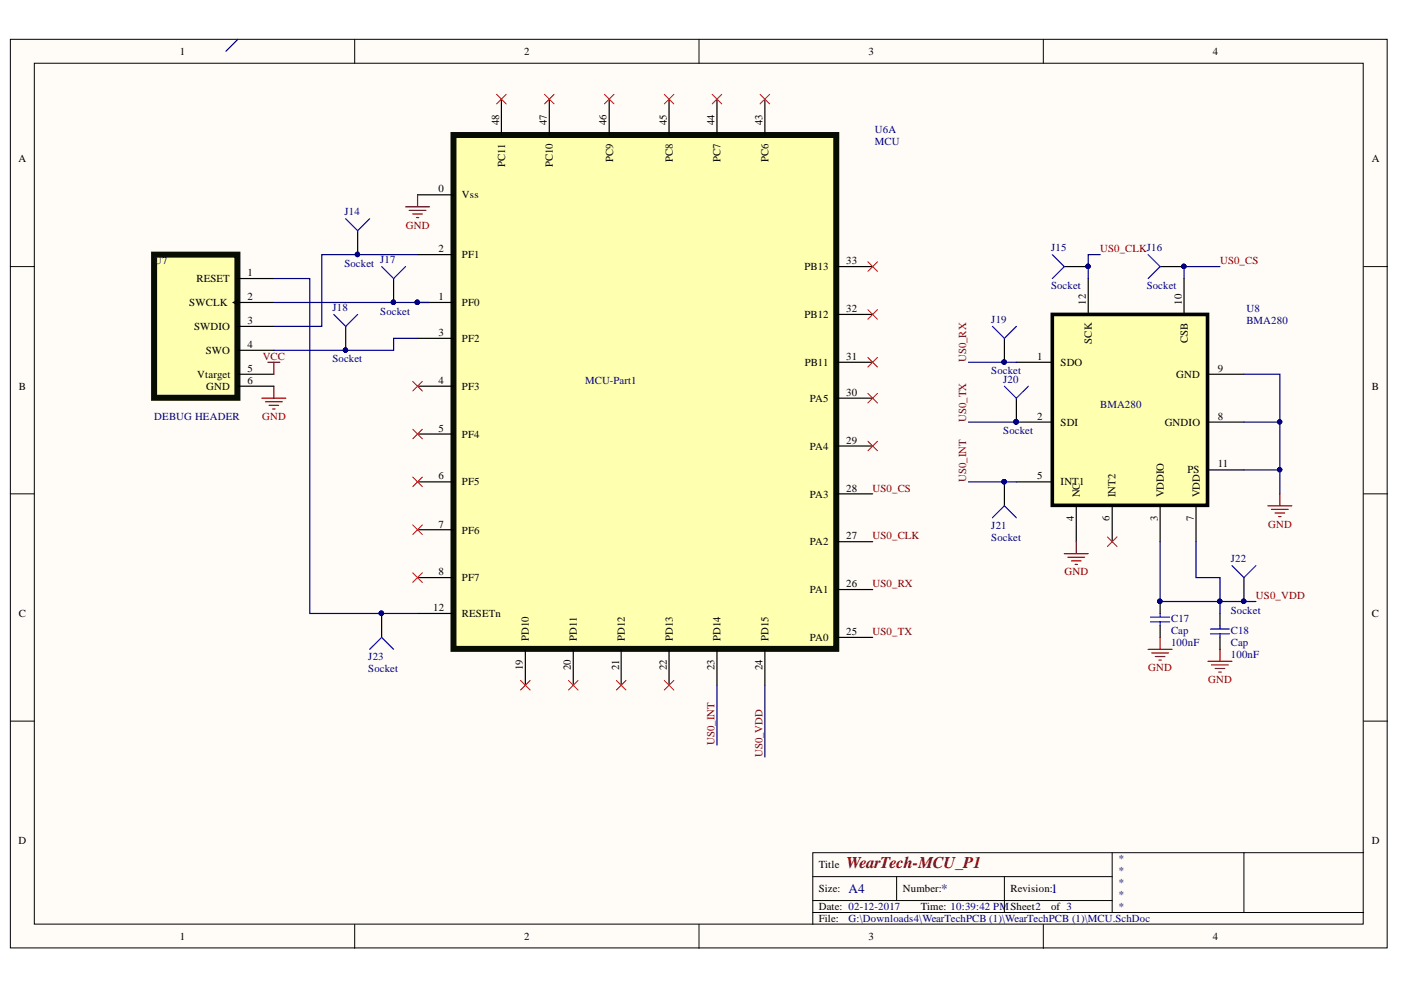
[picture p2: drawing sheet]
<svg xmlns="http://www.w3.org/2000/svg" width="297mm" height="210mm" viewBox="0 0 297 210" stroke-linecap="round" stroke-linejoin="round" font-family="sans-serif">
<defs><g id="words">
<text font-size="3.5" fill="#800000" x="179.4" y="184.1">WearTech-MCU_P1</text>
<g font-size="2.8" fill="#000080">
<text x="179.9" y="189.3">A4</text>
<text x="199.5" y="189.3">*</text>
<text x="222.8" y="189.3">1</text>
</g>
<g font-size="2.3">
<text x="38.1" y="11.6">1</text>
<text x="111.1" y="11.6">2</text>
<text x="184.1" y="11.6">3</text>
<text x="257.2" y="11.6">4</text>
<text x="105.8" y="26.6" transform="rotate(-90 105.8 26.6)">48</text>
<text x="115.9" y="26.6" transform="rotate(-90 115.9 26.6)">47</text>
<text x="128.6" y="26.6" transform="rotate(-90 128.6 26.6)">46</text>
<text x="141.4" y="26.6" transform="rotate(-90 141.4 26.6)">45</text>
<text x="151.5" y="26.6" transform="rotate(-90 151.5 26.6)">44</text>
<text x="161.7" y="26.6" transform="rotate(-90 161.7 26.6)">43</text>
<text x="3.9" y="34.4">A</text>
<text x="107.1" y="35.4" transform="rotate(-90 107.1 35.4)">PC11</text>
<text x="117.2" y="35.5" transform="rotate(-90 117.2 35.5)">PC10</text>
<text x="130" y="34.4" transform="rotate(-90 130 34.4)">PC9</text>
<text x="142.6" y="34.4" transform="rotate(-90 142.6 34.4)">PC8</text>
<text x="152.8" y="34.4" transform="rotate(-90 152.8 34.4)">PC7</text>
<text x="162.9" y="34.4" transform="rotate(-90 162.9 34.4)">PC6</text>
<text x="290.9" y="34.4">A</text>
<text x="93" y="40.8">0</text>
<text x="97.9" y="42">Vss</text>
<text x="93" y="53.5">2</text>
<text x="41.7" y="59.9">RESET</text>
<text x="52.5" y="58.6">1</text>
<text x="97.9" y="54.8">PF1</text>
<text x="170.5" y="57.3">PB13</text>
<text x="179.4" y="56.1">33</text>
<text x="40.1" y="64.9">SWCLK</text>
<text x="52.5" y="63.6">2</text>
<text x="93" y="63.6">1</text>
<text x="97.9" y="64.9">PF0</text>
<text x="230.2" y="64.7" transform="rotate(-90 230.2 64.7)">12</text>
<text x="250.6" y="64.7" transform="rotate(-90 250.6 64.7)">10</text>
<text x="41.2" y="70">SWDIO</text>
<text x="52.5" y="68.7">3</text>
<text x="93" y="71.2">3</text>
<text x="170.5" y="67.4">PB12</text>
<text x="179.4" y="66.2">32</text>
<text x="43.6" y="75">SWO</text>
<text x="52.5" y="73.8">4</text>
<text x="97.9" y="72.5">PF2</text>
<text x="170.6" y="77.6">PB11</text>
<text x="179.4" y="76.3">31</text>
<text x="219.9" y="76.3">1</text>
<text x="224.9" y="77.6">SDO</text>
<text x="231.5" y="72.9" transform="rotate(-90 231.5 72.9)">SCK</text>
<text x="251.8" y="72.8" transform="rotate(-90 251.8 72.8)">CSB</text>
<text x="4" y="82.6">B</text>
<text x="41.8" y="80.1">Vtarget</text>
<text x="43.7" y="82.6">GND</text>
<text x="52.5" y="78.8">5</text>
<text x="52.5" y="81.4">6</text>
<text x="93" y="81.4">4</text>
<text x="97.9" y="82.6">PF3</text>
<text x="179.4" y="83.9">30</text>
<text x="249.4" y="80.1">GND</text>
<text x="258.2" y="78.8">9</text>
<text x="290.9" y="82.6">B</text>
<text x="171.7" y="85.2">PA5</text>
<text x="219.9" y="89">2</text>
<text x="258.2" y="89">8</text>
<text x="93" y="91.5">5</text>
<text x="97.9" y="92.8">PF4</text>
<text x="171.7" y="95.3">PA4</text>
<text x="179.4" y="94">29</text>
<text x="224.9" y="90.2">SDI</text>
<text x="246.9" y="90.2">GNDIO</text>
<text x="93" y="101.6">6</text>
<text x="219.9" y="101.6">5</text>
<text x="251.7" y="100.4">PS</text>
<text x="258.2" y="99.1">11</text>
<text x="97.9" y="102.9">PF5</text>
<text x="171.7" y="105.5">PA3</text>
<text x="179.4" y="104.3">28</text>
<text x="224.9" y="102.9">INT1</text>
<text x="228.9" y="105.4" transform="rotate(-90 228.9 105.4)">NC</text>
<text x="236.5" y="105.4" transform="rotate(-90 236.5 105.4)">INT2</text>
<text x="246.8" y="105.4" transform="rotate(-90 246.8 105.4)">VDDIO</text>
<text x="254.4" y="105.4" transform="rotate(-90 254.4 105.4)">VDD</text>
<text x="93" y="111.9">7</text>
<text x="97.9" y="113.1">PF6</text>
<text x="227.7" y="110.4" transform="rotate(-90 227.7 110.4)">4</text>
<text x="235.3" y="110.4" transform="rotate(-90 235.3 110.4)">6</text>
<text x="245.5" y="110.4" transform="rotate(-90 245.5 110.4)">3</text>
<text x="253.1" y="110.4" transform="rotate(-90 253.1 110.4)">7</text>
<text x="171.7" y="115.7">PA2</text>
<text x="179.4" y="114.4">27</text>
<text x="93" y="122">8</text>
<text x="97.9" y="123.2">PF7</text>
<text x="171.7" y="125.8">PA1</text>
<text x="179.4" y="124.5">26</text>
<text x="4" y="130.8">C</text>
<text x="91.9" y="129.6">12</text>
<text x="97.9" y="130.8">RESETn</text>
<text x="290.9" y="130.8">C</text>
<text x="112.1" y="135.9" transform="rotate(-90 112.1 135.9)">PD10</text>
<text x="122.3" y="135.9" transform="rotate(-90 122.3 135.9)">PD11</text>
<text x="132.5" y="135.9" transform="rotate(-90 132.5 135.9)">PD12</text>
<text x="142.6" y="135.9" transform="rotate(-90 142.6 135.9)">PD13</text>
<text x="152.8" y="135.9" transform="rotate(-90 152.8 135.9)">PD14</text>
<text x="162.9" y="135.9" transform="rotate(-90 162.9 135.9)">PD15</text>
<text x="171.7" y="135.9">PA0</text>
<text x="179.4" y="134.6">25</text>
<text x="110.9" y="142" transform="rotate(-90 110.9 142)">19</text>
<text x="121" y="142" transform="rotate(-90 121 142)">20</text>
<text x="131.2" y="142" transform="rotate(-90 131.2 142)">21</text>
<text x="141.4" y="142" transform="rotate(-90 141.4 142)">22</text>
<text x="151.5" y="142" transform="rotate(-90 151.5 142)">23</text>
<text x="161.7" y="142" transform="rotate(-90 161.7 142)">24</text>
<text x="3.9" y="179">D</text>
<text x="290.9" y="179">D</text>
<text x="173.6" y="184.1">Title</text>
<text x="173.6" y="189.2">Size:</text>
<text x="191.4" y="189.2">Number:</text>
<text x="214.2" y="189.2">Revision:</text>
<text x="173.6" y="193">Date: 02-12-2017</text>
<text x="173.6" y="195.5">File:</text>
<text x="195.2" y="193">Time: 10:39:42 PMSheet2</text>
<text x="222.8" y="193">of 3</text>
<text x="38.1" y="199.3">1</text>
<text x="111.1" y="199.3">2</text>
<text x="184.1" y="199.3">3</text>
<text x="257.2" y="199.3">4</text>
</g>
<g font-size="2.3" fill="#000080">
<text x="185.5" y="28.1">U6A</text>
<text x="185.5" y="30.6">MCU</text>
<text x="73" y="45.7">J14</text>
<text x="222.8" y="53.3">J15</text>
<text x="32.7" y="56.1">U7</text>
<text x="73" y="56.6">Socket</text>
<text x="80.6" y="55.8">J17</text>
<text x="70.5" y="65.9">J18</text>
<text x="222.8" y="61.4">Socket</text>
<text x="243.1" y="61.4">Socket</text>
<text x="80.6" y="66.7">Socket</text>
<text x="210.2" y="68.5">J19</text>
<text x="264.3" y="66.2">U8</text>
<text x="264.3" y="68.7">BMA280</text>
<text x="70.5" y="76.8">Socket</text>
<text x="124.1" y="81.4">MCU-Part1</text>
<text x="210.2" y="79.4">Socket</text>
<text x="212.7" y="81.1">J20</text>
<text x="32.7" y="89">DEBUG HEADER</text>
<text x="233.2" y="86.4">BMA280</text>
<text x="212.7" y="92">Socket</text>
<text x="210.2" y="112.1">J21</text>
<text x="210.2" y="114.6">Socket</text>
<text x="261" y="119.2">J22</text>
<text x="248.3" y="131.9">C17</text>
<text x="261" y="130.1">Socket</text>
<text x="248.3" y="136.9">100nF</text>
<text x="248.3" y="134.4">Cap</text>
<text x="261" y="134.4">C18</text>
<text x="261" y="136.9">Cap</text>
<text x="78.1" y="140">J23</text>
<text x="78.1" y="142.5">Socket</text>
<text x="261" y="139.5">100nF</text>
<text x="237" y="182.8">*</text>
<text x="237" y="185.4">*</text>
<text x="237" y="187.9">*</text>
<text x="237" y="190.4">*</text>
<text x="179.9" y="195.5">G:\Downloads4\WearTechPCB (1)\WearTechPCB (1)\MCU.SchDoc</text>
<text x="237" y="193">*</text>
</g>
<g font-size="2.3" fill="#800000">
<text x="86" y="48.5">GND</text>
<text x="233.2" y="53.5">US0_CLKJ16</text>
<text x="258.7" y="56.1">US0_CS</text>
<text x="55.7" y="76.3">VCC</text>
<text x="204.8" y="76.8" transform="rotate(-90 204.8 76.8)">US0_RX</text>
<text x="55.6" y="89">GND</text>
<text x="204.8" y="89.5" transform="rotate(-90 204.8 89.5)">US0_TX</text>
<text x="185" y="104.3">US0_CS</text>
<text x="204.8" y="102.1" transform="rotate(-90 204.8 102.1)">US0_INT</text>
<text x="268.9" y="111.9">GND</text>
<text x="185" y="114.4">US0_CLK</text>
<text x="185" y="124.5">US0_RX</text>
<text x="225.7" y="122">GND</text>
<text x="266.3" y="127">US0_VDD</text>
<text x="185" y="134.6">US0_TX</text>
<text x="243.5" y="142.2">GND</text>
<text x="256.1" y="144.8">GND</text>
<text x="151.5" y="157.9" transform="rotate(-90 151.5 157.9)">US0_INT</text>
<text x="161.7" y="160.5" transform="rotate(-90 161.7 160.5)">US0_VDD</text>
</g>
</g></defs>
<g fill="#fffcf8" stroke="#000" stroke-width=".21">
<path d="M2.2 8.3h291.9v192.7h-291.9z"/>
<path d="M7.3 13.4h281.7v182.5h-281.7z"/>
</g>
<g fill="none" stroke="#000" stroke-width=".21">
<path d="M75.2 8.3v5.1M148.2 8.3v5.1M221.2 8.3v5.1M2.2 56.5h5.1M289.1 56.5h5.1M2.2 104.7h5.1M289.1 104.7h5.1M2.2 152.9h5.1M289.1 152.9h5.1M75.2 196v5.1M148.2 196v5.1M172.3 185.9h63.5"/>
<path d="M172.3 193.5h116.8M172.3 190.9h63.5M190.1 185.9v5M213 185.9v7.6M221.2 196v5.1M235.8 180.8v12.7M263.7 180.8h-91.4v15.2M289.1 180.8h-25.4v12.7"/>
</g>
<path d="M86 43.8h5.1M86.8 44.6h3.5M87.5 45.4h2M88.3 46.1h.5M88.5 41.3v2.5M55.5 84.4h5.1M56.3 85.2h3.5M57 85.9h2.1M57.8 86.7h.5M58.1 81.9v2.5" fill="none" stroke="#800000" stroke-width=".25"/>
<path d="M223.1 66.7h32.9v40.4h-32.9z" fill="#ffffb0" stroke="#000" stroke-width=".76"/>
<path d="M230.7 59.1v7.6M251 59.1v7.6M215.5 76.8h7.6M256.1 79.3h7.6M215.5 89.5h7.6M256.1 89.5h7.6M256.1 99.6h7.6M215.5 102.2h7.6M228.2 107.2v7.7M235.8 107.2v7.7M246 107.2v7.7M253.6 107.2v7.7" fill="none" stroke="#000" stroke-width=".25"/>
<circle cx="215.4" cy="89.4" r=".46" fill="#000080" stroke="#000080" stroke-width=".21"/>
<path d="M268.8 107.2h5.1M269.6 108h3.5M270.3 108.8h2.1M271.1 109.5h.5M271.4 104.7v2.5" fill="none" stroke="#800000" stroke-width=".25"/>
<path d="M234.8 113.8l2 2.1M236.8 113.8l-2 2.1" fill="none" stroke="#f00" stroke-width=".21"/>
<path d="M50.4 8.3l-2.5 2.6" fill="none" stroke="#000080" stroke-width=".25"/>
<path d="M96.1 28.6h81.2v109h-81.2z" fill="#ffffb0" stroke="#080d02" stroke-width="1.3"/>
<g fill="none" stroke="#000" stroke-width=".25">
<path d="M106.3 21v7.6M116.5 21v7.6M129.2 21v7.6M141.9 21v7.6M152 21v7.6M162.2 21v7.6M88.5 54h7.6M88.5 41.3h7.6M177.4 56.5h7.6M88.5 64.1h7.6M88.5 71.7h7.6M177.4 66.7h7.6"/>
<path d="M177.4 76.8h7.6M88.5 81.9h7.6M88.5 92h7.6M177.4 84.4h7.6M177.4 94.6h7.6M88.5 112.3h7.6M88.5 102.2h7.6M177.4 114.9h7.6M177.4 104.7h7.6M88.5 122.5h7.6M88.5 130.1h7.6M111.4 137.7v7.6"/>
<path d="M121.5 137.7v7.6M131.7 137.7v7.6M141.9 137.7v7.6M152 137.7v7.6M162.2 137.7v7.6M177.4 135.1h7.6M177.4 125h7.6"/>
</g>
<circle cx="88.5" cy="64.1" r=".47" fill="#000080" stroke="#000080" stroke-width=".21"/>
<path d="M32.7 54h17.6v30.3h-17.6z" fill="#ffffb0" stroke="#080d02" stroke-width="1.3"/>
<g fill="none" stroke="#000" stroke-width=".25">
<path d="M50.4 59.1h7.7M75.8 48.9v5.1M83.5 59.1v5M225.6 56.5h5.1M246 56.5h5M50.4 64.1h7.7M50.4 69.2h7.7M50.4 74.3h7.7M50.4 79.3h7.7M73.3 69.2v5.1M213 71.7v5.1M50.4 81.9h7.7"/>
<path d="M215.5 84.4v5.1M213 102.2v5M80.9 130.1v5M246 127.5v2.6M246 132.6v2.5M258.7 130.1v2.5M258.7 135.1v2.6M263.7 122.5v5"/>
</g>
<path d="M50.4 63.6l-1 .5 1 .5" fill="none" stroke="#000" stroke-width=".21"/>
<g fill="#000080" stroke="#000080" stroke-width=".21">
<circle cx="245.9" cy="127.5" r=".46"/>
<circle cx="212.9" cy="76.8" r=".46"/>
<circle cx="215.4" cy="89.4" r=".46"/>
<circle cx="212.9" cy="102.1" r=".47"/>
<circle cx="263.7" cy="127.5" r=".46"/>
<circle cx="75.8" cy="53.9" r=".46"/>
<circle cx="83.4" cy="64.1" r=".46"/>
<circle cx="73.2" cy="74.2" r=".46"/>
<circle cx="80.9" cy="130" r=".46"/>
<circle cx="230.7" cy="56.5" r=".46"/>
<circle cx="251" cy="56.5" r=".46"/>
<circle cx="271.3" cy="99.6" r=".46"/>
<circle cx="271.3" cy="89.4" r=".46"/>
<circle cx="258.6" cy="127.5" r=".46"/>
<circle cx="88.5" cy="64.1" r=".47"/>
</g>
<g fill="none" stroke="#00f" stroke-width=".25">
<path d="M73.3 46.4l2.5 2.5 2.6-2.5M80.9 56.5l2.6 2.6 2.5-2.6M223.1 54l2.5 2.5-2.5 2.6M243.4 54l2.6 2.5-2.6 2.6M70.8 66.7l2.5 2.5 2.5-2.5M210.4 69.2l2.6 2.5 2.5-2.5M213 81.9l2.5 2.5 2.5-2.5M210.4 109.8l2.6-2.6 2.5 2.6M261.2 119.9l2.5 2.6 2.6-2.6M78.4 137.7l2.5-2.6 2.6 2.6M243.9 130.8h4.1M243.9 131.8h4.1"/>
<path d="M246 130.1v.7M246 131.8v.8M256.6 133.4h4.1M256.6 134.4h4.1M258.7 132.6v.8M258.7 134.4v.7"/>
</g>
<g fill="none" stroke="#800000" stroke-width=".25">
<path d="M56.8 76.8h2.5M58.1 76.8v2.5M225.6 117.4h5.1M226.4 118.2h3.6M227.2 118.9h2M227.9 119.7h.5M228.2 114.9v2.5M243.4 137.7h5.1M244.2 138.4h3.5M244.9 139.2h2.1M245.7 140h.5M246 135.1v2.6"/>
<path d="M258.7 137.7v2.5M256.1 140.2h5.1M256.9 141h3.5M257.6 141.7h2.1M258.4 142.5h.5"/>
</g>
<g fill="none" stroke="#f00" stroke-width=".21">
<path d="M105.3 20l2 2M107.3 20l-2 2M115.4 20l2.1 2M117.5 20l-2.1 2M128.1 20l2.1 2M130.2 20l-2.1 2M140.8 20l2.1 2M142.9 20l-2.1 2M151 20l2 2M153 20l-2 2M161.2 20l2 2M163.2 20l-2 2"/>
<path d="M184 55.5l2 2M186 55.5l-2 2M184 65.7l2 2M184 75.8l2 2M186 65.7l-2 2M186 75.8l-2 2M87.5 91l2 2M87.5 80.9l2 2M89.5 91l-2 2M89.5 80.9l-2 2M184 83.4l2 2M184 93.6l2 2"/>
<path d="M186 83.4l-2 2M186 93.6l-2 2M87.5 111.3l2 2M87.5 101.2l2 2M89.5 111.3l-2 2M89.5 101.2l-2 2M87.5 121.4l2 2.1M89.5 121.4l-2 2.1M110.4 144.3l2 2M112.4 144.3l-2 2M120.5 144.3l2.1 2M122.6 144.3l-2.1 2"/>
<path d="M130.7 144.3l2 2M132.7 144.3l-2 2M140.8 144.3l2.1 2M142.9 144.3l-2.1 2"/>
</g>
<g fill="none" stroke="#000080" stroke-width=".25">
<path d="M58.1 59.1h7.6v71h22.8M88.5 54h-20.3v15.2h-10.1M233.3 54h-2.6v5.1M258.7 56.5h-7.7v2.6M58.1 64.1h33M88.5 71.7h-5v2.6h-25.4M205.3 76.8h10.2M263.7 79.3h7.7v20.3M205.3 89.5h10.2M263.7 99.6h7.7v5.1M263.7 89.5h7.7M205.3 102.2h10.2"/>
<path d="M246 114.9v12.6h20.3M253.6 114.9v7.6h5.1v7.6M152 145.3v12.7M162.2 145.3v15.2"/>
</g>
<use href="#words"/>
</svg>
